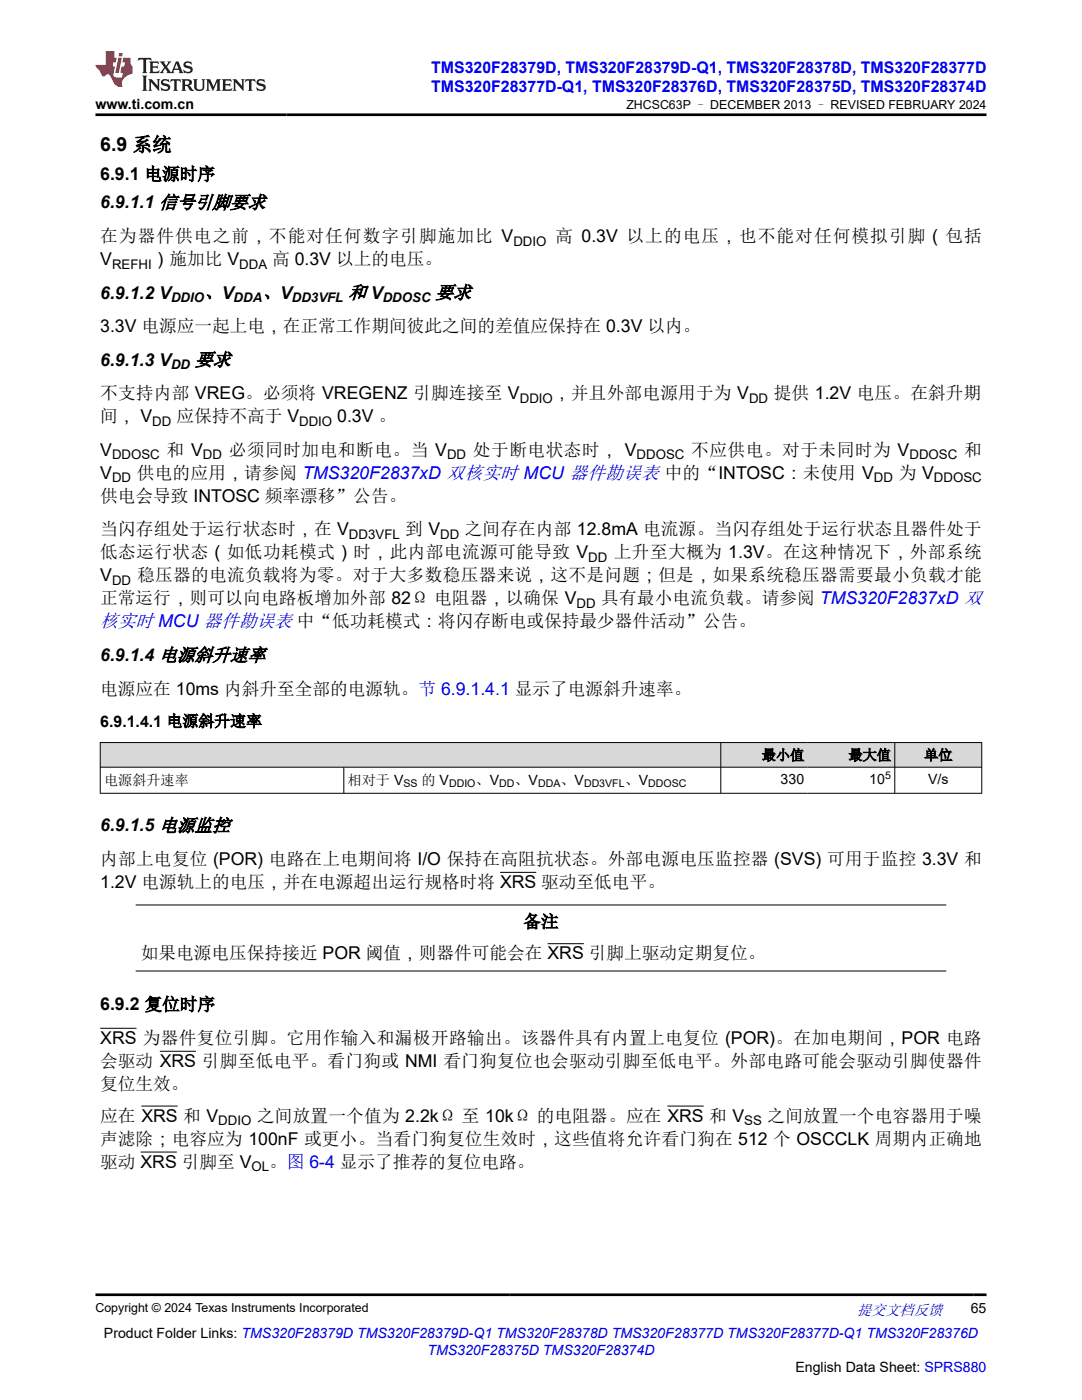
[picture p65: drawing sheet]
<svg xmlns="http://www.w3.org/2000/svg" width="216mm" height="279mm" viewBox="0 0 216 279" stroke-linecap="round" stroke-linejoin="round" font-family="sans-serif">
<defs><g id="words">
<text font-size="3.9" x="20" y="30.2">6.9 系统</text>
<g font-size="3.7">
<text x="40.7" y="59.6">、V</text>
<text x="52.3" y="59.6">、V</text>
<text x="69.5" y="59.6">和 V</text>
<text x="86.9" y="59.6">要求</text>
<text x="38.9" y="73">要求</text>
</g>
<text font-size="3.7" fill="#00f" x="20" y="125.2">核实时 MCU 器件勘误表 中“低功耗模式：将闪存断电或保持最少器件活动”公告。</text>
<g font-size="3.5">
<text x="20" y="35.9">6.9.1 电源时序</text>
<text x="20" y="41.6">6.9.1.1 信号引脚要求</text>
<text x="20" y="52.9">V</text>
<text x="20" y="48.3">在为器件供电之前，不能对任何数字引脚施加比 V</text>
<text x="30.3" y="52.9">）施加比 V</text>
<text x="54.3" y="52.9">高 0.3V 以上的电压。</text>
<text x="110.8" y="48.3">高 0.3V 以上的电压，也不能对任何模拟引脚（包括</text>
<text x="20" y="59.6">6.9.1.2 V</text>
<text x="20" y="66.3">3.3V 电源应一起上电，在正常工作期间彼此之间的差值应保持在 0.3V 以内。</text>
<text x="20" y="73">6.9.1.3 V</text>
<text x="20" y="79.7">不支持内部 VREG。必须将 VREGENZ 引脚连接至 V</text>
<text x="110.4" y="79.7">，并且外部电源用于为 V</text>
<text x="154.4" y="79.7">提供 1.2V 电压。在斜升期</text>
<text x="20" y="84.3">间， V</text>
<text x="35.2" y="84.3">应保持不高于 V</text>
<text x="67.3" y="84.3">0.3V 。</text>
<text x="20" y="91">V</text>
<text x="20" y="95.6">V</text>
<text x="27.3" y="95.6">供电的应用，请参阅 TMS320F2837xD 双核实时 MCU 器件勘误表 中的“INTOSC：未使用 V</text>
<text x="33.3" y="91">和 V</text>
<text x="45.6" y="91">必须同时加电和断电。当 V</text>
<text x="94.4" y="91">处于断电状态时， V</text>
<text x="137.9" y="91">不应供电。对于未同时为 V</text>
<text x="179.3" y="95.6">为 V</text>
<text x="192.4" y="91">和</text>
<text x="20" y="100.2">供电会导致 INTOSC 频率漂移”公告。</text>
<text x="20" y="106.9">当闪存组处于运行状态时，在 V</text>
<text x="80.9" y="106.9">到 V</text>
<text x="92.7" y="106.9">之间存在内部 12.8mA 电流源。当闪存组处于运行状态且器件处于</text>
<text x="20" y="111.5">低态运行状态（如低功耗模式）时，此内部电流源可能导致 V</text>
<text x="122.5" y="111.5">上升至大概为 1.3V。在这种情况下，外部系统</text>
<text x="20" y="116">V</text>
<text x="27.4" y="116">稳压器的电流负载将为零。对于大多数稳压器来说，这不是问题；但是，如果系统稳压器需要最小负载才能</text>
<text x="20" y="120.6">正常运行，则可以向电路板增加外部 82Ω 电阻器，以确保 V</text>
<text x="120" y="120.6">具有最小电流负载。请参阅 TMS320F2837xD 双</text>
<text x="20" y="131.9">6.9.1.4 电源斜升速率</text>
<text x="20" y="138.6">电源应在 10ms 内斜升至全部的电源轨。节 6.9.1.4.1 显示了电源斜升速率。</text>
<text x="20" y="165.9">6.9.1.5 电源监控</text>
<text x="20" y="172.6">内部上电复位 (POR) 电路在上电期间将 I/O 保持在高阻抗状态。外部电源电压监控器 (SVS) 可用于监控 3.3V 和</text>
<text x="20" y="177.2">1.2V 电源轨上的电压，并在电源超出运行规格时将 XRS 驱动至低电平。</text>
<text x="104.4" y="185.1">备注</text>
<text x="28.1" y="191.5">如果电源电压保持接近 POR 阈值，则器件可能会在 XRS 引脚上驱动定期复位。</text>
<text x="20" y="201.6">6.9.2 复位时序</text>
<text x="20" y="208.3">XRS 为器件复位引脚。它用作输入和漏极开路输出。该器件具有内置上电复位 (POR)。在加电期间，POR 电路</text>
<text x="20" y="212.9">会驱动 XRS 引脚至低电平。看门狗或 NMI 看门狗复位也会驱动引脚至低电平。外部电路可能会驱动引脚使器件</text>
<text x="20" y="217.5">复位生效。</text>
<text x="20" y="223.9">应在 XRS 和 V</text>
<text x="51.3" y="223.9">之间放置一个值为 2.2kΩ 至 10kΩ 的电阻器。应在 XRS 和 V</text>
<text x="153.2" y="223.9">之间放置一个电容器用于噪</text>
<text x="20" y="228.5">声滤除；电容应为 100nF 或更小。当看门狗复位生效时，这些值将允许看门狗在 512 个 OSCCLK 周期内正确地</text>
<text x="20" y="233">驱动 XRS 引脚至 V</text>
<text x="53.7" y="233">。图 6-4 显示了推荐的复位电路。</text>
</g>
<g font-size="3.2" fill="#00f">
<text x="86" y="14.5">TMS320F28379D, TMS320F28379D-Q1, TMS320F28378D, TMS320F28377D</text>
<text x="86" y="18.3">TMS320F28377D-Q1, TMS320F28376D, TMS320F28375D, TMS320F28374D</text>
</g>
<text font-size="3.2" x="20" y="145">6.9.1.4.1 电源斜升速率</text>
<text font-size="3" fill="#00f" x="171" y="262.4">提交文档反馈</text>
<g font-size="2.8">
<text x="19" y="21.7">www.ti.com.cn</text>
<text x="152" y="151.7">最小值</text>
<text x="169.3" y="151.7">最大值</text>
<text x="184.4" y="151.7">单位</text>
<text x="20.8" y="156.7">电源斜升速率</text>
<text x="69.4" y="156.6">相对于 V</text>
<text x="84.1" y="156.6">的 V</text>
<text x="94.9" y="156.6">、V</text>
<text x="102.7" y="156.6">、V</text>
<text x="111.8" y="156.6">、V</text>
<text x="124.7" y="156.6">、V</text>
<text x="155.8" y="156.4">330</text>
<text x="173.5" y="156.4">10</text>
<text x="185.2" y="156.4">V/s</text>
<text x="193.7" y="262.1">65</text>
<text x="20.7" y="266.9">Product Folder Links: TMS320F28379D TMS320F28379D-Q1 TMS320F28378D TMS320F28377D TMS320F28377D-Q1 TMS320F28376D</text>
<text x="158.7" y="273.7">English Data Sheet: SPRS880</text>
</g>
<text font-size="2.8" fill="#00f" x="85.3" y="270.3">TMS320F28375D TMS320F28374D</text>
<g font-size="2.6">
<text x="22.4" y="53.6">REFHI</text>
<text x="47.7" y="53.6">DDA</text>
<text x="102.4" y="49">DDIO</text>
<text x="34.1" y="60.3">DDIO</text>
<text x="46.6" y="60.3">DDA</text>
<text x="58.2" y="60.3">DD3VFL</text>
<text x="76.4" y="60.3">DDOSC</text>
<text x="34.1" y="73.7">DD</text>
<text x="103.7" y="80.4">DDIO</text>
<text x="149.5" y="80.4">DD</text>
<text x="30.4" y="85">DD</text>
<text x="59.7" y="85">DDIO</text>
<text x="22.4" y="91.7">DDOSC</text>
<text x="40.5" y="91.7">DD</text>
<text x="89.2" y="91.7">DD</text>
<text x="127" y="91.7">DDOSC</text>
<text x="181.5" y="91.7">DDOSC</text>
<text x="22.4" y="96.3">DD</text>
<text x="174.4" y="96.3">DD</text>
<text x="186.3" y="96.3">DDOSC</text>
<text x="69.6" y="107.6">DD3VFL</text>
<text x="87.8" y="107.6">DD</text>
<text x="117.4" y="112.2">DD</text>
<text x="22.4" y="116.8">DD</text>
<text x="115" y="121.3">DD</text>
<text x="43.6" y="224.6">DDIO</text>
<text x="148.5" y="224.6">SS</text>
<text x="50.2" y="233.8">OL</text>
</g>
<g font-size="2.5">
<text x="125" y="21.8">ZHCSC63P – DECEMBER 2013 – REVISED FEBRUARY 2024</text>
<text x="19" y="261.8">Copyright © 2024 Texas Instruments Incorporated</text>
</g>
<g font-size="2.1">
<text x="176.6" y="155.5">5</text>
<text x="80.5" y="157.2">SS</text>
<text x="89.6" y="157.2">DDIO</text>
<text x="99.6" y="157.2">DD</text>
<text x="107.4" y="157.2">DDA</text>
<text x="116.5" y="157.2">DD3VFL</text>
<text x="129.4" y="157.2">DDOSC</text>
</g>
</g></defs>
<g fill="#d8d8d8">
<path d="M20 148.2h175.9v4.9h-175.9z" fill-rule="evenodd"/>
<path d="M20.1 148.3h123.7v4.8h-123.7z" fill-rule="evenodd"/>
<path d="M143.9 148.3h17.3v4.8h-17.3z" fill-rule="evenodd"/>
<path d="M161.2 148.3h17.3v4.8h-17.3z" fill-rule="evenodd"/>
<path d="M178.6 148.3h17.2v4.8h-17.2z" fill-rule="evenodd"/>
</g>
<g fill="none" stroke="#000" stroke-width=".2">
<path d="M19.9 148.2h176.1M19.9 153.1h176.1M19.9 158.3h176.1M20 148.1v10.3M68.6 153.1v5.3M143.8 148.1v10.3M178.5 148.1v10.3M195.9 148.1v10.3M99.8 174.1h7.2M27.1 180.6h161.7M27.1 193.8h161.7M109.3 188.3h7.2"/>
<path d="M20 205.2h7.3M31.9 209.8h7.2M28 229.9h7.3M28.2 220.7h7.3M133.2 220.7h7.2"/>
</g>
<path d="M27.7 11.6l-.2 .5 .5-.2h.6v.1v2.2l-.2 .4h1l-.2-.4v-2.2v-.1h.5l.5 .2-.1-.5zM29.8 12.3l.2 .4v1.5l-.2 .4h1.9l.1-.6a1.08 1.08 0 0 1-1.3 .2v-.7h.6l.4 .2v-.7l-.4 .2h-.6v-.5l.2-.2a1 1 0 0 1 1 .3l-.1-.5zM31.8 12.3l1 1.1-1 1.2h.9l-.2-.2 .4-.8 .5 .8-.2 .2h1.6l-.2-.2 .1-.5h1l.1 .5-.1 .2h.9l-.2-.3-.8-2h-.5l-1 2.2-.8-1.1 .9-1.1h-.8l.2 .2-.5 .6-.3-.6 .1-.2zM35.2 12.7l.4 1h-.8zM36.8 12.4a.65 .65 0 0 0-.2 .7 .65 .65 0 0 0 .6 .5l.7 .1 .1 .3a.79 .79 0 0 1-.7 .4 .79 .79 0 0 1-.7-.5l.1 .7 .2-.1a.93 .93 0 0 0 1.1 .1 .93 .93 0 0 0 .4-1 1.46 1.46 0 0 0-1.2-.6l-.1-.3a1.09 1.09 0 0 1 1.2 .2l-.2-.6-.1 .1-.6-.2zM28.4 15.1l.2 .4v2.2l-.2 .4h1l-.2-.4v-2.2l.2-.4zM29.6 15.8l.2 .4v1.5l-.2 .4h.8l-.3-.4v-1.3l1.7 1.8v-2l.2-.4h-.8l.2 .2 .1 1.1-1.2-1.3zM32.3 15.9a.65 .65 0 0 0-.2 .8 .65 .65 0 0 0 .7 .4l.6 .2 .1 .2a.79 .79 0 0 1-.7 .4 .79 .79 0 0 1-.7-.5l.1 .7 .2-.1a.93 .93 0 0 0 1.1 .1 .93 .93 0 0 0 .4-.9 1.46 1.46 0 0 0-1.2-.6l-.1-.4a1.09 1.09 0 0 1 1.2 .2l-.2-.6-.1 .1-.6-.1zM34.1 15.8l-.1 .6a.63 .63 0 0 1 .7-.3l.1 1.6-.3 .4h1l-.2-.4v-1.6a.66 .66 0 0 1 .8 .3l-.1-.6zM36.2 15.8l.2 .4v1.5l-.2 .4h.9l-.2-.2v-.7h.5l.1 .2a.79 .79 0 0 0 1.2 .6l-1-.9a.61 .61 0 0 0 .6-.6 .61 .61 0 0 0-.5-.7zM36.9 16.1h.2a.47 .47 0 0 1 .5 .1 .47 .47 0 0 1 .1 .5l-.2 .1-.6 .1zM38.5 15.8l.2 .2a2.27 2.27 0 0 0 .4 2 1.04 1.04 0 0 0 1.7-.7v-1.3l.2-.2h-.8l.2 .4v1.1a.6 .6 0 0 1-.6 .6 .6 .6 0 0 1-.6-.6v-1.1l.3-.4zM41.1 15.8l.2 .4v1.5l-.2 .4h.7l-.2-.4v-1.4l.9 1.9 .8-1.9v1.4l-.2 .4h1l-.3-.4v-1.5l.3-.4h-.8l-.7 1.5-.7-1.5zM44.3 15.8l.2 .4v1.5l-.2 .4h1.9l.1-.6a1.09 1.09 0 0 1-1.3 .2v-.7h.6l.4 .2v-.6l-.4 .2h-.6v-.6l.2-.1a1.01 1.01 0 0 1 1 .3l-.1-.6zM46.4 15.8l.3 .4v1.5l-.3 .4h.8l-.2-.4v-1.3l1.6 1.8v-2l.2-.4h-.7l.2 .2v1.1l-1.2-1.3zM49 15.8l-.1 .6a.63 .63 0 0 1 .8-.3v1.6l-.3 .4h1l-.2-.4v-1.6a.66 .66 0 0 1 .8 .3l-.1-.6zM51.4 15.9a.65 .65 0 0 0-.2 .8 .65 .65 0 0 0 .6 .4l.6 .2 .2 .2a.79 .79 0 0 1-.8 .4 .79 .79 0 0 1-.6-.5l.1 .7 .2-.1a.93 .93 0 0 0 1 .1 .93 .93 0 0 0 .5-.9 1.46 1.46 0 0 0-1.3-.6l-.1-.4a1.09 1.09 0 0 1 1.3 .2l-.2-.6-.2 .1-.5-.1z" fill="#231f20"/>
<path d="M21.1 10.2v2.8h-2.1l.1 .3 .9 1a.95 .95 0 0 0 .9 .9 .59 .59 0 0 1 .6-.4 .59 .59 0 0 1 .5 .4l.4 .7a1.59 1.59 0 0 0 2.1 1.4 1.61 1.61 0 0 1 1-2.3l1-.3-.1-1.5a1.59 1.59 0 0 1-.4-1.7h-1.4l-.2 .9h.5l-.1 .9h-.5l-.2 1v.2l.4 .1-.2 .9h-.6a.73 .73 0 0 1-1.1-.7l.3-1.5h-.5l.2-.9h.5l.2-.9h-.5v-1.3zM23.6 11.5l-.6 3.1h.7l.6-3.1zM23.8 10.6l-.1 .6h.7l.1-.6z" fill="#ed1c24"/>
<path d="M19 22.9h177.8M19 258.4h177.8" fill="none" stroke="#000" stroke-width=".53"/>
<use href="#words"/>
</svg>
